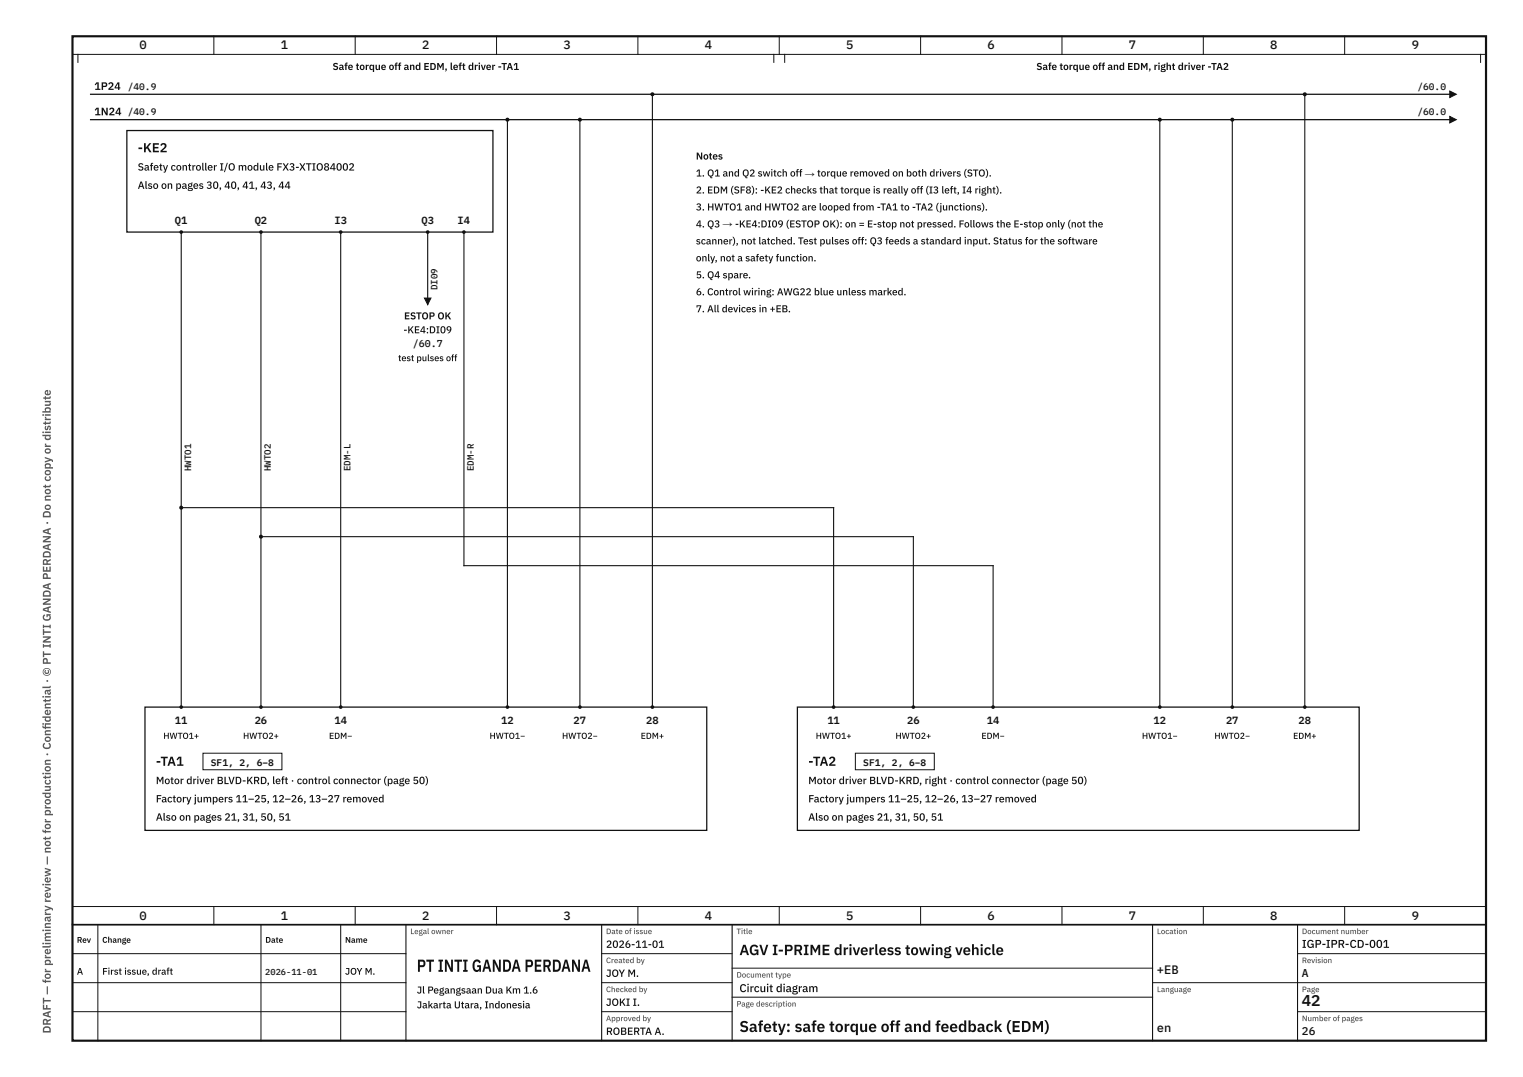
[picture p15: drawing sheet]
<svg xmlns="http://www.w3.org/2000/svg" width="420mm" height="297mm" viewBox="0 0 420 297" stroke-linecap="round" stroke-linejoin="round" font-family="sans-serif">
<defs><g id="words">
<text font-size="4.8" fill="#111" x="115" y="268">PT INTI GANDA PERDANA</text>
<g font-size="4.3" fill="#111">
<text x="359.2" y="277.4">42</text>
<text x="204" y="284.6">Safety: safe torque off and feedback (EDM)</text>
</g>
<text font-size="4.1" fill="#111" x="204" y="263.4">AGV I-PRIME driverless towing vehicle</text>
<g font-size="3.6" fill="#111">
<text x="38" y="42">-KE2</text>
<text x="43" y="211.2">-TA1</text>
<text x="223" y="211.2">-TA2</text>
</g>
<g font-size="3.4" fill="#111">
<text x="38.5" y="13.6">0</text>
<text x="77.5" y="13.6">1</text>
<text x="116.5" y="13.6">2</text>
<text x="155.5" y="13.6">3</text>
<text x="194.5" y="13.6">4</text>
<text x="233.5" y="13.6">5</text>
<text x="272.5" y="13.6">6</text>
<text x="311.5" y="13.6">7</text>
<text x="350.5" y="13.6">8</text>
<text x="389.5" y="13.6">9</text>
<text x="38.5" y="253.6">0</text>
<text x="77.5" y="253.6">1</text>
<text x="116.5" y="253.6">2</text>
<text x="155.5" y="253.6">3</text>
<text x="194.5" y="253.6">4</text>
<text x="233.5" y="253.6">5</text>
<text x="272.5" y="253.6">6</text>
<text x="311.5" y="253.6">7</text>
<text x="350.5" y="253.6">8</text>
<text x="389.5" y="253.6">9</text>
<text x="319.2" y="268.6">+EB</text>
<text x="319.2" y="284.6">en</text>
</g>
<g font-size="3.1" fill="#555">
<text x="14" y="201.2" transform="rotate(-90 14 201.2)">i</text>
<text x="14" y="285" transform="rotate(-90 14 285)">DRAFT — for preliminary review — not for production · Confdential · © PT INTI GANDA PERDANA · Do not copy or distribute</text>
</g>
<g font-size="3.1" fill="#111">
<text x="359.2" y="261.4">IGP-IPR-CD-001</text>
<text x="359.2" y="269.4">A</text>
<text x="204" y="273.6">Circuit diagram</text>
<text x="359.2" y="285.4">26</text>
</g>
<g font-size="3" fill="#111">
<text x="26" y="24.8">1P24</text>
<text x="26" y="31.8">1N24</text>
</g>
<g font-size="2.9" fill="#111">
<text x="38" y="47">Safety controller I/O module FX3-XTIO84002</text>
<text x="38" y="52.1">Also on pages 30, 40, 41, 43, 44</text>
<text x="48.3" y="61.8">Q1</text>
<text x="70.3" y="61.8">Q2</text>
<text x="92.3" y="61.8">I3</text>
<text x="116.3" y="61.8">Q3</text>
<text x="126.3" y="61.8">I4</text>
<text x="48.3" y="199.8">11</text>
<text x="70.3" y="199.8">26</text>
<text x="92.3" y="199.8">14</text>
<text x="138.3" y="199.8">12</text>
<text x="158.3" y="199.8">27</text>
<text x="178.3" y="199.8">28</text>
<text x="228.3" y="199.8">11</text>
<text x="250.3" y="199.8">26</text>
<text x="272.3" y="199.8">14</text>
<text x="318.3" y="199.8">12</text>
<text x="338.3" y="199.8">27</text>
<text x="358.3" y="199.8">28</text>
<text x="43" y="216.2">Motor driver BLVD-KRD, left · control connector (page 50)</text>
<text x="43" y="221.3">Factory jumpers 11–25, 12–26, 13–27 removed</text>
<text x="223" y="216.2">Motor driver BLVD-KRD, right · control connector (page 50)</text>
<text x="223" y="221.3">Factory jumpers 11–25, 12–26, 13–27 removed</text>
<text x="43" y="226.3">Also on pages 21, 31, 50, 51</text>
<text x="223" y="226.3">Also on pages 21, 31, 50, 51</text>
<text x="167.2" y="261.4">2026-11-01</text>
<text x="167.2" y="269.4">JOY M.</text>
<text x="167.2" y="277.4">JOKI I.</text>
<text x="167.2" y="285.4">ROBERTA A.</text>
</g>
<g font-size="2.8" fill="#111">
<text x="91.7" y="19.3">Safe torque off and EDM, left driver -TA1</text>
<text x="285.9" y="19.3">Safe torque off and EDM, right driver -TA2</text>
<text x="192" y="44">Notes</text>
<text x="192" y="48.7">1. Q1 and Q2 switch off → torque removed on both drivers (STO).</text>
<text x="192" y="53.4">2. EDM (SF8): -KE2 checks that torque is really off (I3 left, I4 right).</text>
<text x="192" y="58">3. HWTO1 and HWTO2 are looped from -TA1 to -TA2 (junctions).</text>
<text x="192" y="62.7">4. Q3 → -KE4:DI09 (ESTOP OK): on = E-stop not pressed. Follows the E-stop only (not the</text>
<text x="192" y="67.4">scanner), not latched. Test pulses off: Q3 feeds a standard input. Status for the software</text>
<text x="192" y="72.1">only, not a safety function.</text>
<text x="192" y="76.8">5. Q4 spare.</text>
<text x="192" y="81.4">6. Control wiring: AWG22 blue unless marked.</text>
<text x="111.5" y="88.1">ESTOP OK</text>
<text x="192" y="86.1">7. All devices in +EB.</text>
<text x="111.3" y="91.9">-KE4:DI09</text>
<text x="113.9" y="95.8">/60.7</text>
<text x="115" y="274">Jl Pegangsaan Dua Km 1.6</text>
<text x="115" y="278.1">Jakarta Utara, Indonesia</text>
</g>
<g font-size="2.6" fill="#111">
<text x="35.2" y="24.8">/40.9</text>
<text x="391.1" y="24.8">/60.0</text>
<text x="35.2" y="31.8">/40.9</text>
<text x="391.1" y="31.8">/60.0</text>
<text x="58.2" y="211.2">SF1, 2, 6–8</text>
<text x="238.2" y="211.2">SF1, 2, 6–8</text>
<text x="21.2" y="268.8">A</text>
<text x="28.2" y="268.8">First issue, draft</text>
<text x="95.2" y="268.8">JOY M.</text>
</g>
<g font-size="2.5" fill="#111">
<text x="120.7" y="80" transform="rotate(-90 120.7 80)">DI09</text>
<text x="109.8" y="99.6">test pulses off</text>
<text x="52.7" y="130" transform="rotate(-90 52.7 130)">HWTO1</text>
<text x="74.7" y="130" transform="rotate(-90 74.7 130)">HWTO2</text>
<text x="96.7" y="130" transform="rotate(-90 96.7 130)">EDM-L</text>
<text x="130.7" y="130" transform="rotate(-90 130.7 130)">EDM-R</text>
</g>
<g font-size="2.4" fill="#111">
<text x="45.1" y="203.8">HWTO1+</text>
<text x="67.1" y="203.8">HWTO2+</text>
<text x="90.8" y="203.8">EDM−</text>
<text x="135.1" y="203.8">HWTO1−</text>
<text x="155.1" y="203.8">HWTO2−</text>
<text x="176.8" y="203.8">EDM+</text>
<text x="225.1" y="203.8">HWTO1+</text>
<text x="247.1" y="203.8">HWTO2+</text>
<text x="270.8" y="203.8">EDM−</text>
<text x="315.1" y="203.8">HWTO1−</text>
<text x="335.1" y="203.8">HWTO2−</text>
<text x="356.8" y="203.8">EDM+</text>
<text x="73.2" y="268.8">2026-11-01</text>
</g>
<g font-size="2.3" fill="#111">
<text x="21.2" y="260">Rev</text>
<text x="28.2" y="260">Change</text>
<text x="73.2" y="260">Date</text>
<text x="95.2" y="260">Name</text>
</g>
<g font-size="2.2" fill="#555">
<text x="113.2" y="257.6">Legal owner</text>
<text x="167.2" y="257.6">Date of issue</text>
<text x="203.2" y="257.6">Title</text>
<text x="319.2" y="257.6">Location</text>
<text x="359.2" y="257.6">Document number</text>
<text x="167.2" y="265.6">Created by</text>
<text x="203.2" y="269.6">Document type</text>
<text x="359.2" y="265.6">Revision</text>
<text x="167.2" y="273.6">Checked by</text>
<text x="319.2" y="273.6">Language</text>
<text x="359.2" y="273.6">Page</text>
<text x="167.2" y="281.6">Approved by</text>
<text x="203.2" y="277.6">Page description</text>
<text x="359.2" y="281.6">Number of pages</text>
</g>
</g></defs>
<path d="M20 10h390v277h-390z" fill="none" stroke="#111" stroke-width=".6"/>
<g fill="none" stroke="#111" stroke-width=".28">
<path d="M20 15h390M59 10v5M98 10v5M137 10v5M176 10v5M215 10v5M254 10v5M293 10v5M332 10v5M371 10v5M20 250h390M20 255h390"/>
<path d="M27 255v32M59 250v5M72 255v32M94 255v32M98 250v5M137 250v5M176 250v5M215 250v5M254 250v5M293 250v5M332 250v5M371 250v5"/>
<path d="M20 263h92M20 271h92M20 279h92M166 263h36M166 271h36M166 279h36M202 267h116M202 275h116M318 271h92M358 263h52M358 279h52"/>
</g>
<path d="M20 255h390" fill="none" stroke="#111" stroke-width=".45"/>
<path d="M112 255v32M166 255v32M202 255v32M318 255v32M358 255v32" fill="none" stroke="#111" stroke-width=".3"/>
<path d="M25 26h375" fill="none" stroke="#111" stroke-width=".35"/>
<path d="M400 25.1l1.8 .9-1.8 .9z" fill="#111"/>
<path d="M400 25.1l1.8 .9-1.8 .9z" fill="none" stroke="#111" stroke-width=".28"/>
<path d="M25 33h375" fill="none" stroke="#111" stroke-width=".35"/>
<path d="M400 32.1l1.8 .9-1.8 .9z" fill="#111"/>
<path d="M21.5 15v2.2M213.5 15v2.2M216.5 15v2.2M408.5 15v2.2M400 32.1l1.8 .9-1.8 .9z" fill="none" stroke="#111" stroke-width=".28"/>
<path d="M50 64v131" fill="none" stroke="#111" stroke-width=".3"/>
<circle cx="50" cy="140" r=".55" fill="#111"/>
<path d="M72 64v131M50 140h180v55" fill="none" stroke="#111" stroke-width=".3"/>
<circle cx="72" cy="148" r=".55" fill="#111"/>
<path d="M94 64v131M118 64v20M128 64v92h146v39M72 148h180v47" fill="none" stroke="#111" stroke-width=".3"/>
<path d="M117.1 82.2h1.8l-.9 1.8z" fill="#111"/>
<path d="M117.1 82.2h1.8l-.9 1.8z" fill="none" stroke="#111" stroke-width=".28"/>
<path d="M140 33v162" fill="none" stroke="#111" stroke-width=".3"/>
<circle cx="140" cy="33" r=".55" fill="#111"/>
<path d="M160 33v162" fill="none" stroke="#111" stroke-width=".3"/>
<circle cx="160" cy="33" r=".55" fill="#111"/>
<path d="M180 26v169" fill="none" stroke="#111" stroke-width=".3"/>
<circle cx="180" cy="26" r=".55" fill="#111"/>
<path d="M320 33v162" fill="none" stroke="#111" stroke-width=".3"/>
<circle cx="320" cy="33" r=".55" fill="#111"/>
<path d="M340 33v162" fill="none" stroke="#111" stroke-width=".3"/>
<circle cx="340" cy="33" r=".55" fill="#111"/>
<path d="M360 26v169" fill="none" stroke="#111" stroke-width=".3"/>
<circle cx="360" cy="26" r=".55" fill="#111"/>
<path d="M35 36h101v28h-101z" fill="#fff"/>
<path d="M35 36h101v28h-101z" fill="none" stroke="#111" stroke-width=".35"/>
<g fill="#111">
<circle cx="50" cy="64" r=".5"/>
<circle cx="72" cy="64" r=".5"/>
<circle cx="94" cy="64" r=".5"/>
<circle cx="118" cy="64" r=".5"/>
<circle cx="128" cy="64" r=".5"/>
</g>
<path d="M40 195h155v34h-155z" fill="#fff"/>
<path d="M40 195h155v34h-155z" fill="none" stroke="#111" stroke-width=".35"/>
<g fill="#111">
<circle cx="50" cy="195" r=".5"/>
<circle cx="72" cy="195" r=".5"/>
<circle cx="94" cy="195" r=".5"/>
<circle cx="140" cy="195" r=".5"/>
<circle cx="160" cy="195" r=".5"/>
<circle cx="180" cy="195" r=".5"/>
</g>
<path d="M56 207.7h21.8v4.6h-21.8z" fill="#fff"/>
<path d="M56 207.7h21.8v4.6h-21.8z" fill="none" stroke="#111" stroke-width=".28"/>
<path d="M220 195h155v34h-155z" fill="#fff"/>
<path d="M220 195h155v34h-155z" fill="none" stroke="#111" stroke-width=".35"/>
<g fill="#111">
<circle cx="230" cy="195" r=".5"/>
<circle cx="252" cy="195" r=".5"/>
<circle cx="274" cy="195" r=".5"/>
<circle cx="320" cy="195" r=".5"/>
<circle cx="340" cy="195" r=".5"/>
<circle cx="360" cy="195" r=".5"/>
</g>
<path d="M236 207.7h21.8v4.6h-21.8z" fill="#fff"/>
<path d="M236 207.7h21.8v4.6h-21.8z" fill="none" stroke="#111" stroke-width=".28"/>
<use href="#words"/>
</svg>
